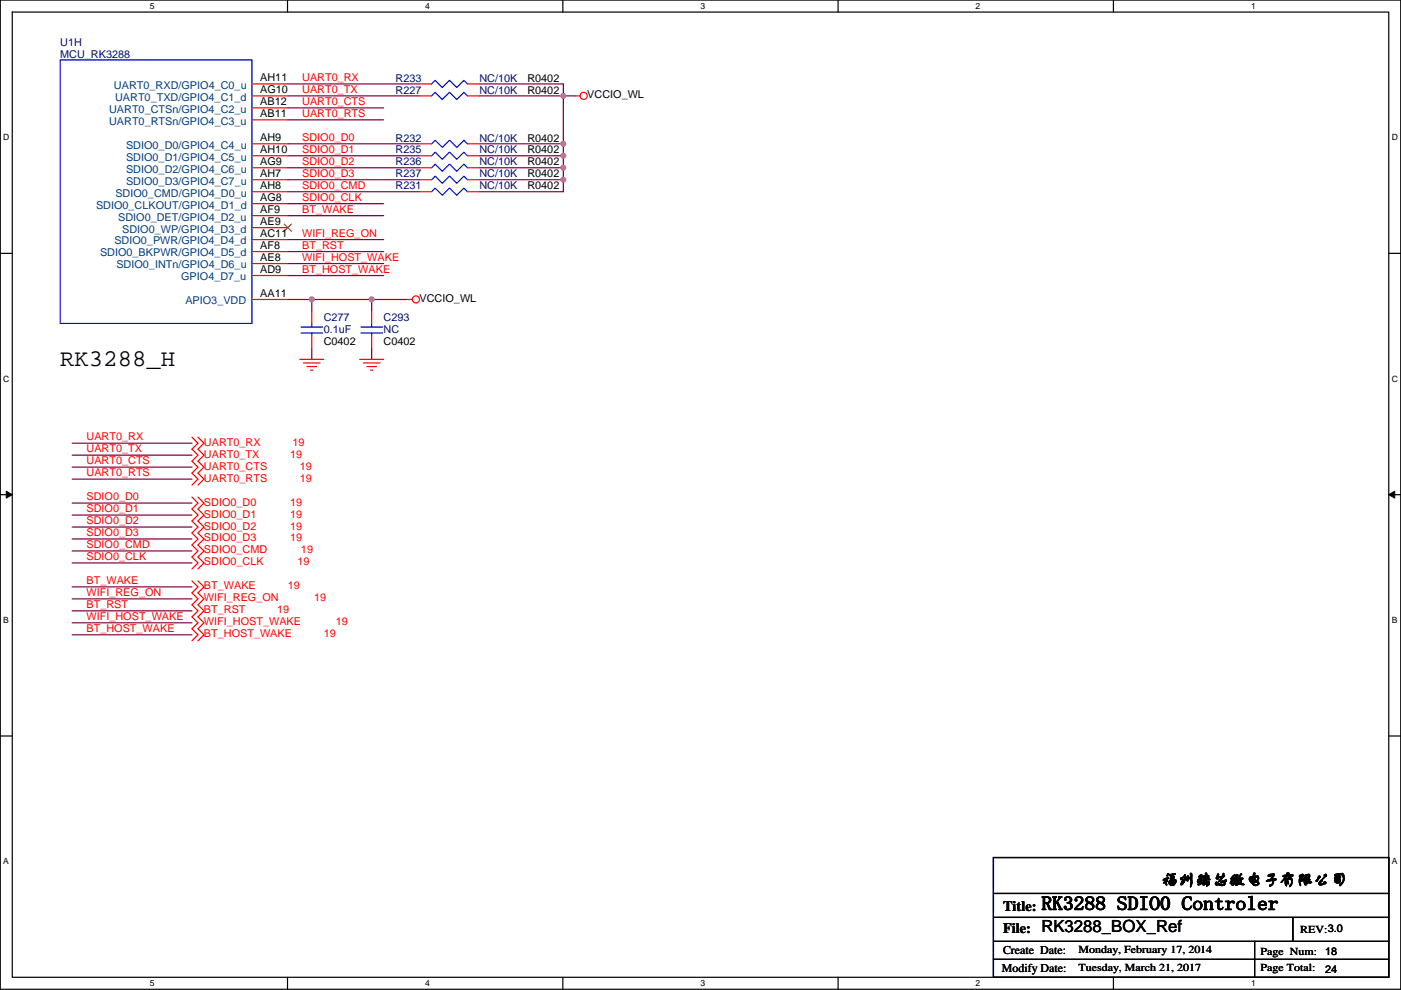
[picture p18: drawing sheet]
<svg xmlns="http://www.w3.org/2000/svg" width="297mm" height="210mm" viewBox="0 0 297 210" stroke-linecap="round" stroke-linejoin="round" font-family="sans-serif">
<defs><g id="words">
<text font-size="5.1" x="12.8" y="77.7">RK3288_H</text>
<text font-size="4.1" x="220.8" y="193">RK3288 SDIO0 Controler</text>
<g font-size="3.6">
<text x="246.2" y="187.7">福州瑞芯微电子有限公司</text>
<text x="220.8" y="197.8">RK3288_BOX_Ref</text>
</g>
<g font-size="3">
<text x="212.7" y="193.3">Title:</text>
<text x="212.7" y="197.9">File:</text>
</g>
<g font-size="2.5">
<text x="212.7" y="202.4">Create Date:</text>
<text x="212.4" y="206.2">Modify Date:</text>
</g>
<g font-size="2.3" fill="#000080">
<text x="12.8" y="9.7">U1H</text>
<text x="12.8" y="12.2">MCU_RK3288</text>
<text x="83.9" y="17.3">R233</text>
<text x="101.7" y="17.3">NC/10K</text>
<text x="83.9" y="19.9">R227</text>
<text x="101.7" y="19.9">NC/10K</text>
<text x="83.9" y="30">R232</text>
<text x="83.9" y="32.6">R235</text>
<text x="83.9" y="35.1">R236</text>
<text x="101.7" y="30">NC/10K</text>
<text x="101.7" y="32.6">NC/10K</text>
<text x="101.7" y="35.1">NC/10K</text>
<text x="83.9" y="40.2">R231</text>
<text x="83.9" y="37.6">R237</text>
<text x="101.7" y="40.2">NC/10K</text>
<text x="101.7" y="37.6">NC/10K</text>
<text x="68.6" y="68.1">C277</text>
<text x="68.6" y="70.7">0.1uF</text>
<text x="81.3" y="68.1">C293</text>
<text x="81.3" y="70.7">NC</text>
</g>
<g font-size="2.3">
<text x="55.2" y="17.3">AH11</text>
<text x="111.8" y="17.3">R0402</text>
<text x="55.2" y="19.8">AG10</text>
<text x="55.2" y="22.4">AB12</text>
<text x="111.8" y="19.9">R0402</text>
<text x="124.5" y="20.9">VCCIO_WL</text>
<text x="55.2" y="30">AH9</text>
<text x="55.2" y="24.9">AB11</text>
<text x="55.2" y="32.5">AH10</text>
<text x="55.2" y="35.1">AG9</text>
<text x="111.8" y="30">R0402</text>
<text x="111.8" y="32.6">R0402</text>
<text x="111.8" y="35.1">R0402</text>
<text x="55.2" y="37.6">AH7</text>
<text x="55.2" y="40.1">AH8</text>
<text x="111.8" y="40.2">R0402</text>
<text x="111.8" y="37.6">R0402</text>
<text x="55.2" y="42.7">AG8</text>
<text x="55.2" y="45.2">AF9</text>
<text x="55.2" y="47.8">AE9</text>
<text x="55.2" y="52.8">AF8</text>
<text x="55.2" y="50.3">AC11</text>
<text x="55.2" y="55.4">AE8</text>
<text x="55.2" y="57.9">AD9</text>
<text x="55.2" y="63">AA11</text>
<text x="89" y="64.1">VCCIO_WL</text>
<text x="68.6" y="73.2">C0402</text>
<text x="81.3" y="73.2">C0402</text>
<text x="275.7" y="197.9">REV:3.0</text>
<text x="228.7" y="202.2">Monday, February 17, 2014</text>
<text x="267.3" y="202.5">Page Num:</text>
<text x="281" y="202.5">18</text>
<text x="228.7" y="206">Tuesday, March 21, 2017</text>
<text x="267.3" y="206">Page Total:</text>
<text x="281" y="206.3">24</text>
</g>
<g font-size="2.3" fill="#f00">
<text x="64.1" y="17.2">UART0_RX</text>
<text x="64.1" y="19.7">UART0_TX</text>
<text x="64.1" y="22.3">UART0_CTS</text>
<text x="64.1" y="29.9">SDIO0_D0</text>
<text x="64.1" y="24.8">UART0_RTS</text>
<text x="64.1" y="32.4">SDIO0_D1</text>
<text x="64.1" y="35">SDIO0_D2</text>
<text x="64.1" y="37.5">SDIO0_D3</text>
<text x="64.1" y="40">SDIO0_CMD</text>
<text x="64.1" y="45.1">BT_WAKE</text>
<text x="64.1" y="42.6">SDIO0_CLK</text>
<text x="64.1" y="52.7">BT_RST</text>
<text x="64.1" y="50.2">WIFI_REG_ON</text>
<text x="64.1" y="55.3">WIFI_HOST_WAKE</text>
<text x="64.1" y="57.8">BT_HOST_WAKE</text>
<text x="18.3" y="95.9">UART0_TX</text>
<text x="18.3" y="93.4">UART0_RX</text>
<text x="43.2" y="94.5">UART0_RX</text>
<text x="62" y="94.5">19</text>
<text x="18.3" y="98.5">UART0_CTS</text>
<text x="18.3" y="101">UART0_RTS</text>
<text x="43.2" y="97.1">UART0_TX</text>
<text x="43.2" y="99.6">UART0_CTS</text>
<text x="61.5" y="97.1">19</text>
<text x="63.6" y="99.6">19</text>
<text x="18.3" y="106.1">SDIO0_D0</text>
<text x="43.2" y="102.2">UART0_RTS</text>
<text x="43.2" y="107.2">SDIO0_D0</text>
<text x="61.5" y="107.2">19</text>
<text x="63.6" y="102.2">19</text>
<text x="18.3" y="111.2">SDIO0_D2</text>
<text x="18.3" y="108.6">SDIO0_D1</text>
<text x="18.3" y="113.7">SDIO0_D3</text>
<text x="43.2" y="109.8">SDIO0_D1</text>
<text x="43.2" y="112.3">SDIO0_D2</text>
<text x="61.5" y="109.8">19</text>
<text x="61.5" y="112.3">19</text>
<text x="18.3" y="116.2">SDIO0_CMD</text>
<text x="18.3" y="118.8">SDIO0_CLK</text>
<text x="43.2" y="114.9">SDIO0_D3</text>
<text x="43.2" y="119.9">SDIO0_CLK</text>
<text x="43.2" y="117.4">SDIO0_CMD</text>
<text x="61.5" y="114.9">19</text>
<text x="63.1" y="119.9">19</text>
<text x="63.8" y="117.4">19</text>
<text x="18.3" y="123.9">BT_WAKE</text>
<text x="43.2" y="125">BT_WAKE</text>
<text x="61" y="125">19</text>
<text x="18.3" y="126.4">WIFI_REG_ON</text>
<text x="18.3" y="128.9">BT_RST</text>
<text x="18.3" y="131.5">WIFI_HOST_WAKE</text>
<text x="43.2" y="127.6">WIFI_REG_ON</text>
<text x="43.2" y="130.1">BT_RST</text>
<text x="58.7" y="130.1">19</text>
<text x="66.6" y="127.6">19</text>
<text x="18.3" y="134">BT_HOST_WAKE</text>
<text x="43.2" y="132.6">WIFI_HOST_WAKE</text>
<text x="43.2" y="135.2">BT_HOST_WAKE</text>
<text x="68.6" y="135.2">19</text>
<text x="71.2" y="132.6">19</text>
</g>
<g font-size="2.3" fill="#004080">
<text x="23.1" y="23.9">UART0_CTSn/GPIO4_C2_u</text>
<text x="24.2" y="18.8">UART0_RXD/GPIO4_C0_u</text>
<text x="24.4" y="21.4">UART0_TXD/GPIO4_C1_d</text>
<text x="23.1" y="26.5">UART0_RTSn/GPIO4_C3_u</text>
<text x="26.7" y="31.5">SDIO0_D0/GPIO4_C4_u</text>
<text x="26.7" y="34.1">SDIO0_D1/GPIO4_C5_u</text>
<text x="24.5" y="41.7">SDIO0_CMD/GPIO4_D0_u</text>
<text x="26.7" y="36.6">SDIO0_D2/GPIO4_C6_u</text>
<text x="26.7" y="39.2">SDIO0_D3/GPIO4_C7_u</text>
<text x="20.4" y="44.2">SDIO0_CLKOUT/GPIO4_D1_d</text>
<text x="25.1" y="46.8">SDIO0_DET/GPIO4_D2_u</text>
<text x="24.3" y="51.9">SDIO0_PWR/GPIO4_D4_d</text>
<text x="25.9" y="49.3">SDIO0_WP/GPIO4_D3_d</text>
<text x="21.2" y="54.4">SDIO0_BKPWR/GPIO4_D5_d</text>
<text x="24.7" y="56.9">SDIO0_INTn/GPIO4_D6_u</text>
<text x="38.4" y="59.5">GPIO4_D7_u</text>
<text x="39.3" y="64.6">APIO3_VDD</text>
</g>
<g font-size="1.8">
<text x="31.8" y="1.9">5</text>
<text x="90.1" y="1.9">4</text>
<text x="148.5" y="1.9">3</text>
<text x="206.9" y="1.9">2</text>
<text x="265.2" y="1.9">1</text>
<text x=".7" y="29.8">D</text>
<text x="295.1" y="29.8">D</text>
<text x=".7" y="81">C</text>
<text x="295.1" y="81">C</text>
<text x=".7" y="132.1">B</text>
<text x="295.1" y="132.1">B</text>
<text x=".7" y="183.3">A</text>
<text x="295.1" y="183.3">A</text>
<text x="31.8" y="209.2">5</text>
<text x="90.1" y="209.2">4</text>
<text x="148.5" y="209.2">3</text>
<text x="206.9" y="209.2">2</text>
<text x="265.2" y="209.2">1</text>
</g>
</g></defs>
<path d="M.1 0h296.9v209.8h-296.9zM2.6 2.6h291.8v204.7h-291.8z" fill="none" stroke="#000" stroke-width=".25"/>
<g fill="#fff">
<path d="M31.8 .3h1v2h-1z"/>
<path d="M31.8 207.5h1v2.1h-1z"/>
</g>
<path d="M61 0v2.6M61 207.3v2.5" fill="none" stroke="#000" stroke-width=".25"/>
<g fill="#fff">
<path d="M90.1 .3h1v2h-1z"/>
<path d="M90.1 207.5h1v2.1h-1z"/>
</g>
<path d="M119.3 0v2.6M119.3 207.3v2.5" fill="none" stroke="#000" stroke-width=".25"/>
<g fill="#fff">
<path d="M148.5 .3h1v2h-1z"/>
<path d="M148.5 207.5h1v2.1h-1z"/>
</g>
<path d="M177.7 0v2.6M177.7 207.3v2.5" fill="none" stroke="#000" stroke-width=".25"/>
<g fill="#fff">
<path d="M206.9 .3h1v2h-1z"/>
<path d="M206.9 207.5h1v2.1h-1z"/>
</g>
<path d="M236.1 0v2.6M236.1 207.3v2.5" fill="none" stroke="#000" stroke-width=".25"/>
<g fill="#fff">
<path d="M265.2 .3h1v2h-1z"/>
<path d="M265.2 207.5h1v2.1h-1z"/>
<path d="M.7 28.2h1.3v2h-1.3z"/>
<path d="M295.1 28.2h1.3v2h-1.3z"/>
<path d="M.7 79.3h1.3v2.1h-1.3z"/>
<path d="M295.1 79.3h1.3v2.1h-1.3z"/>
</g>
<path d="M.1 53.7h2.5M294.4 53.7h2.6" fill="none" stroke="#000" stroke-width=".25"/>
<g fill="#fff">
<path d="M.7 130.5h1.2v2h-1.2z"/>
<path d="M295.1 130.5h1.2v2h-1.2z"/>
</g>
<path d="M.1 104.9h2.5M294.4 104.9h2.6" fill="none" stroke="#000" stroke-width=".25"/>
<path d="M1.3 104.2l1.3 .7-1.3 .7zM294.4 104.9l1.3-.7v1.4z" fill="#000" stroke="#000" stroke-width=".21"/>
<g fill="#fff">
<path d="M.7 181.7h1.2v2h-1.2z"/>
<path d="M295.1 181.7h1.2v2h-1.2z"/>
</g>
<path d="M.1 156.1h2.5M294.4 156.1h2.6M210.6 181.9h83.8v25.4h-83.8zM210.6 189.5h83.8M210.6 194.6h83.8M210.6 199.7h83.8M266 199.7v7.6M274.1 194.6v5.1M210.6 203.5h83.8" fill="none" stroke="#000" stroke-width=".25"/>
<g fill="none" stroke="#800040" stroke-width=".25">
<path d="M61 17.8h28M101.7 17.8h17.7v2.5M61 22.9h20.3M61 25.4h20.3M61 20.3h28M61 33h28M61 35.6h28M61 38.1h28M61 30.5h28M101.7 20.3h17.7M101.7 30.5h17.7M101.7 33h17.7"/>
<path d="M101.7 35.6h17.7M101.7 38.1h17.7M119.4 20.3v10.2M119.4 30.5v2.5M119.4 33v2.6M119.4 35.6v2.5M119.4 38.1v2.6h-17.7M119.4 20.3h2.6M61 55.9h20.3M61 53.4h20.3M61 58.4h20.3M61 50.8h20.3"/>
<path d="M61 45.7h20.3M61 43.2h20.3M61 40.7h28M61 63.5h5.1v2.6M66.1 73.7v2.5M66.1 63.5h12.7v2.6M78.8 63.5h7.6M78.8 73.7v2.5M15.3 96.5h25.4M15.3 94h25.4M15.3 99.1h25.4M15.3 111.8h25.4"/>
<path d="M15.3 109.2h25.4M15.3 106.7h25.4M15.3 116.9h25.4M15.3 119.4h25.4M15.3 114.3h25.4M15.3 101.6h25.4M15.3 127h25.4M15.3 134.6h25.4M15.3 129.6h25.4M15.3 132.1h25.4M15.3 124.5h25.4"/>
</g>
<g fill="#f0f" stroke="#f0f" stroke-width=".25">
<circle cx="119.4" cy="20.3" r=".5"/>
<circle cx="119.4" cy="30.5" r=".5"/>
<circle cx="119.4" cy="33" r=".5"/>
<circle cx="119.4" cy="35.6" r=".5"/>
<circle cx="119.4" cy="38.1" r=".5"/>
<circle cx="78.8" cy="63.5" r=".5"/>
<circle cx="66.1" cy="63.5" r=".5"/>
</g>
<g fill="none" stroke="#f00" stroke-width=".25">
<path d="M53.4 17.8h7.6M89 17.8h2.5M99.1 17.8h2.6M53.4 20.3h7.6M53.4 22.9h7.6M53.4 25.4h7.6M53.4 30.5h7.6M53.4 33h7.6M53.4 35.6h7.6M53.4 38.1h7.6M89 30.5h2.5M89 33h2.5"/>
<path d="M89 20.3h2.5M89 35.6h2.5M89 38.1h2.5M99.1 30.5h2.6M99.1 33h2.6M99.1 20.3h2.6M99.1 35.6h2.6M99.1 38.1h2.6M122 20.3h1M53.4 43.2h7.6M53.4 40.7h7.6M53.4 45.7h7.6"/>
<path d="M53.4 48.3h7.6M53.4 50.8h7.6M53.4 53.4h7.6M53.4 55.9h7.6M53.4 58.4h7.6M89 40.7h2.5M99.1 40.7h2.6M53.4 63.5h7.6M63.6 76.2h5M64.3 77h3.6M65.1 77.7h2M65.8 78.5h.6"/>
<path d="M66.1 71.1v2.6M66.1 66.1v2.5M76.3 76.2h5M77 77h3.6M77.8 77.7h2M78.5 78.5h.6M78.8 71.1v2.6M78.8 66.1v2.5M86.4 63.5h1M40.7 92.7l1.3 1.3-1.3 1.3 1.3 1.2-1.3 1.3 1.3 1.3-1.3 1.3 1.3 1.2-1.3 1.3M42 92.7l1.2 1.3-1.2 1.3 1.2 1.2-1.2 1.3 1.2 1.3-1.2 1.3 1.2 1.2-1.2 1.3M40.7 105.4l1.3 1.3-1.3 1.3 1.3 1.2-1.3 1.3 1.3 1.3-1.3 1.3 1.3 1.2-1.3 1.3 1.3 1.3-1.3 1.2 1.3 1.3-1.3 1.3"/>
<path d="M42 105.4l1.2 1.3-1.2 1.3 1.2 1.2-1.2 1.3 1.2 1.3-1.2 1.3 1.2 1.2-1.2 1.3 1.2 1.3-1.2 1.2 1.2 1.3-1.2 1.3M40.7 123.2l1.3 1.3-1.3 1.3 1.3 1.2-1.3 1.3 1.3 1.3-1.3 1.2 1.3 1.3-1.3 1.3 1.3 1.2-1.3 1.3M42 123.2l1.2 1.3-1.2 1.3 1.2 1.2-1.2 1.3 1.2 1.3-1.2 1.2 1.2 1.3-1.2 1.3 1.2 1.2-1.2 1.3"/>
<circle cx="123.7" cy="20.3" r=".76"/>
<circle cx="88.2" cy="63.5" r=".76"/>
</g>
<g fill="none" stroke="#00f" stroke-width=".25">
<path d="M12.8 12.7h40.6v55.9h-40.6zM91.5 17.8l.8-.8 1.5 1.6 1.5-1.6 1.5 1.6 1.6-1.6 .7 .8M91.5 30.5l.8-.8 1.5 1.6 1.5-1.6 1.5 1.6 1.6-1.6 .7 .8M91.5 33l.8-.7 1.5 1.5 1.5-1.5 1.5 1.5 1.6-1.5 .7 .7M91.5 20.3l.8-.7 1.5 1.5 1.5-1.5 1.5 1.5 1.6-1.5 .7 .7M91.5 35.6l.8-.8 1.5 1.5 1.5-1.5 1.5 1.5 1.6-1.5 .7 .8M91.5 38.1l.8-.7 1.5 1.5 1.5-1.5 1.5 1.5 1.6-1.5 .7 .7M91.5 40.7l.8-.8 1.5 1.5 1.5-1.5 1.5 1.5 1.6-1.5 .7 .8M63.8 69.4h4.6M63.8 70.6h4.6M66.1 70.6v.5M66.1 68.6v.8"/>
<path d="M76.5 69.4h4.6M76.5 70.6h4.6M78.8 70.6v.5M78.8 68.6v.8"/>
</g>
<path d="M60.3 47.5l1.5 1.6M61.8 47.5l-1.6 1.6" fill="none" stroke="#804000" stroke-width=".21"/>
<use href="#words"/>
</svg>
